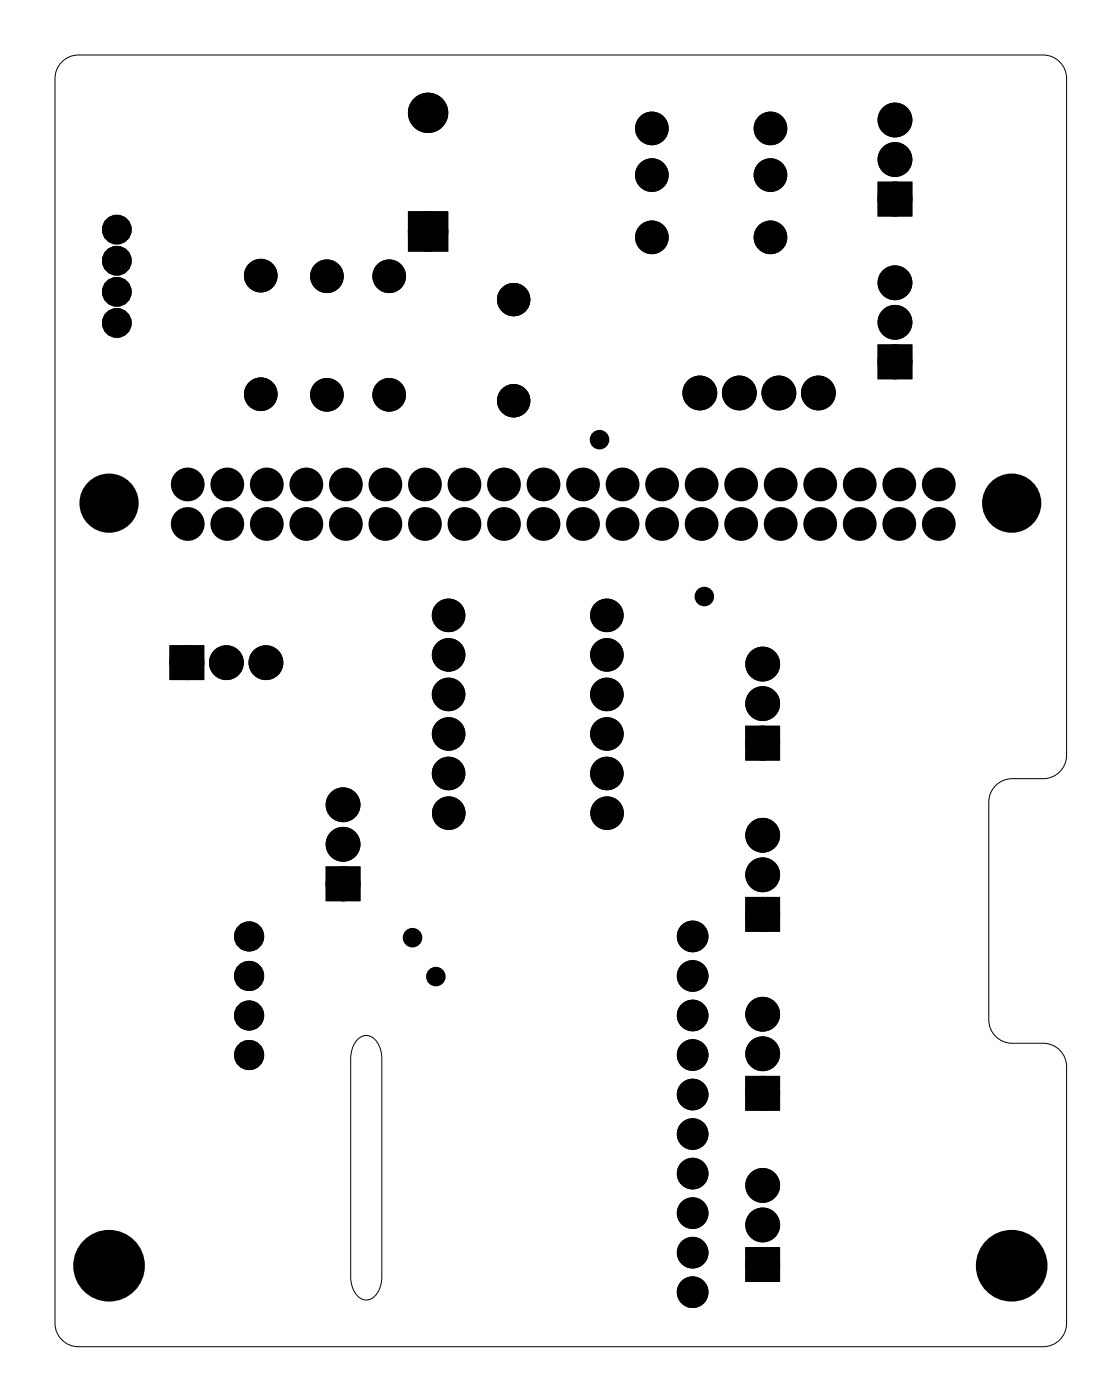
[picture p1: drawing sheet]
<svg xmlns="http://www.w3.org/2000/svg" width="72mm" height="90mm" viewBox="0 0 72 90" stroke-linecap="round" stroke-linejoin="round" font-family="sans-serif">
<path d="M4.2 3.8l.4-.2 .4-.1h62a1.5 1.5 0 0 1 1.5 1.5v43.5a1.5 1.5 0 0 1-1.5 1.5h-2a1.5 1.5 0 0 0-1.5 1.5v14a1.5 1.5 0 0 0 1.5 1.5h2a1.5 1.5 0 0 1 1.5 1.5v16.5a1.5 1.5 0 0 1-1.5 1.5h-62a1.5 1.5 0 0 1-1.5-1.5v-80l.1-.4 .2-.4zM22.9 66.8a.8 .8 0 0 1 .8-.2 .8 .8 0 0 1 .6 .6l.2 .8v14a1.39 1.39 0 0 1-1 1.5 1.27 1.27 0 0 1-1-1.5v-14l.1-.4z" fill="none" stroke="#000" stroke-width=".06"/>
<path d="M26.6 14h1.8v1.8h-1.8zM56.8 12.1h1.4v1.4h-1.4zM56.8 22.5h1.4v1.5h-1.4zM11.3 41.8h1.4v1.5h-1.4zM21.3 56.1h1.5v1.4h-1.5zM48.3 58h1.4v1.5h-1.4zM48.3 47h1.4v1.5h-1.4zM48.3 69.5h1.4v1.5h-1.4zM48.3 80.5h1.4v1.5h-1.4z" fill="#000"/>
<g fill="none" stroke="#000" stroke-width=".76" stroke-linecap="butt">
<path d="M26.6 14h1.8v1.8h-1.8zM56.8 12.1h1.4v1.4h-1.4zM56.8 22.5h1.4v1.5h-1.4zM11.3 41.8h1.4v1.5h-1.4zM21.3 56.1h1.5v1.4h-1.5zM48.3 58h1.4v1.5h-1.4zM48.3 47h1.4v1.5h-1.4zM48.3 69.5h1.4v1.5h-1.4zM48.3 80.5h1.4v1.5h-1.4z"/>
<circle cx="7.5" cy="14.8" r=".57"/>
<circle cx="7.5" cy="18.8" r=".57"/>
<circle cx="7.5" cy="16.8" r=".57"/>
<circle cx="16.8" cy="17.7" r=".7"/>
<circle cx="21" cy="17.8" r=".7"/>
<circle cx="25" cy="17.8" r=".7"/>
<circle cx="27.5" cy="14.9" r=".91"/>
<circle cx="27.5" cy="7.3" r=".91"/>
<circle cx="41.9" cy="8.3" r=".7"/>
<circle cx="41.9" cy="11.3" r=".7"/>
<circle cx="41.9" cy="15.3" r=".7"/>
<circle cx="49.5" cy="8.3" r=".7"/>
<circle cx="49.5" cy="11.3" r=".7"/>
<circle cx="49.5" cy="15.3" r=".7"/>
<circle cx="57.5" cy="18.2" r=".74"/>
<circle cx="57.5" cy="7.7" r=".74"/>
<circle cx="57.5" cy="12.8" r=".74"/>
<circle cx="57.5" cy="10.3" r=".74"/>
<circle cx="7.5" cy="20.8" r=".57"/>
<circle cx="16.8" cy="25.3" r=".7"/>
<circle cx="21" cy="25.4" r=".7"/>
<circle cx="25" cy="25.4" r=".7"/>
<circle cx="45" cy="25.3" r=".74"/>
<circle cx="47.5" cy="25.3" r=".74"/>
<circle cx="50" cy="25.3" r=".74"/>
<circle cx="52.6" cy="25.3" r=".74"/>
<circle cx="57.5" cy="23.3" r=".74"/>
<circle cx="57.5" cy="20.7" r=".74"/>
<circle cx="12" cy="42.6" r=".74"/>
<circle cx="14.5" cy="42.6" r=".74"/>
<circle cx="17.1" cy="42.6" r=".74"/>
<circle cx="22" cy="51.7" r=".74"/>
<circle cx="22" cy="56.8" r=".74"/>
<circle cx="22" cy="54.3" r=".74"/>
<circle cx="49" cy="42.7" r=".74"/>
<circle cx="49" cy="53.7" r=".74"/>
<circle cx="49" cy="58.8" r=".74"/>
<circle cx="49" cy="47.8" r=".74"/>
<circle cx="49" cy="45.2" r=".74"/>
<circle cx="49" cy="56.2" r=".74"/>
<circle cx="49" cy="76.2" r=".74"/>
<circle cx="49" cy="65.2" r=".74"/>
<circle cx="49" cy="70.3" r=".74"/>
<circle cx="49" cy="67.7" r=".74"/>
<circle cx="49" cy="78.7" r=".74"/>
<circle cx="49" cy="81.3" r=".74"/>
</g>
<g fill="#000">
<circle cx="7.5" cy="18.8" r=".57"/>
<circle cx="7.5" cy="16.8" r=".57"/>
<circle cx="7.5" cy="14.8" r=".57"/>
<circle cx="16.8" cy="17.7" r=".7"/>
<circle cx="21" cy="17.8" r=".7"/>
<circle cx="25" cy="17.8" r=".7"/>
<circle cx="27.5" cy="7.3" r=".91"/>
<circle cx="27.5" cy="14.9" r=".91"/>
<circle cx="33" cy="19.3" r=".69"/>
<circle cx="41.9" cy="8.3" r=".7"/>
<circle cx="41.9" cy="15.3" r=".7"/>
<circle cx="41.9" cy="11.3" r=".7"/>
<circle cx="49.5" cy="8.3" r=".7"/>
<circle cx="49.5" cy="15.3" r=".7"/>
<circle cx="49.5" cy="11.3" r=".7"/>
<circle cx="57.5" cy="7.7" r=".74"/>
<circle cx="57.5" cy="18.2" r=".74"/>
<circle cx="57.5" cy="10.3" r=".74"/>
<circle cx="57.5" cy="12.8" r=".74"/>
<circle cx="7" cy="32.3" r="1.58"/>
<circle cx="7.5" cy="20.8" r=".57"/>
<circle cx="12.1" cy="33.7" r=".74"/>
<circle cx="12.1" cy="31.1" r=".74"/>
<circle cx="14.6" cy="33.7" r=".74"/>
<circle cx="14.6" cy="31.1" r=".74"/>
<circle cx="16.8" cy="25.3" r=".7"/>
<circle cx="17.1" cy="33.7" r=".74"/>
<circle cx="17.1" cy="31.1" r=".74"/>
<circle cx="19.7" cy="33.7" r=".74"/>
<circle cx="19.7" cy="31.1" r=".74"/>
<circle cx="21" cy="25.4" r=".7"/>
<circle cx="22.2" cy="33.7" r=".74"/>
<circle cx="22.2" cy="31.1" r=".74"/>
<circle cx="24.8" cy="33.7" r=".74"/>
<circle cx="24.8" cy="31.1" r=".74"/>
<circle cx="25" cy="25.4" r=".7"/>
<circle cx="27.3" cy="33.7" r=".74"/>
<circle cx="27.3" cy="31.1" r=".74"/>
<circle cx="28.8" cy="39.5" r=".72"/>
<circle cx="29.8" cy="33.7" r=".74"/>
<circle cx="29.8" cy="31.1" r=".74"/>
<circle cx="32.4" cy="33.7" r=".74"/>
<circle cx="32.4" cy="31.1" r=".74"/>
<circle cx="33" cy="25.8" r=".69"/>
<circle cx="34.9" cy="33.7" r=".74"/>
<circle cx="34.9" cy="31.1" r=".74"/>
<circle cx="37.5" cy="33.7" r=".74"/>
<circle cx="37.5" cy="31.1" r=".74"/>
<circle cx="38.5" cy="28.3" r=".35"/>
<circle cx="39" cy="39.5" r=".72"/>
<circle cx="40" cy="33.7" r=".74"/>
<circle cx="40" cy="31.1" r=".74"/>
<circle cx="42.5" cy="33.7" r=".74"/>
<circle cx="42.5" cy="31.1" r=".74"/>
<circle cx="45" cy="25.3" r=".74"/>
<circle cx="45.1" cy="33.7" r=".74"/>
<circle cx="45.1" cy="31.1" r=".74"/>
<circle cx="45.3" cy="38.3" r=".35"/>
<circle cx="47.5" cy="25.3" r=".74"/>
<circle cx="47.6" cy="33.7" r=".74"/>
<circle cx="47.6" cy="31.1" r=".74"/>
<circle cx="50" cy="25.3" r=".74"/>
<circle cx="50.2" cy="33.7" r=".74"/>
<circle cx="50.2" cy="31.1" r=".74"/>
<circle cx="52.6" cy="25.3" r=".74"/>
<circle cx="52.7" cy="33.7" r=".74"/>
<circle cx="52.7" cy="31.1" r=".74"/>
<circle cx="55.2" cy="33.7" r=".74"/>
<circle cx="55.2" cy="31.1" r=".74"/>
<circle cx="57.5" cy="23.3" r=".74"/>
<circle cx="57.5" cy="20.7" r=".74"/>
<circle cx="57.8" cy="33.7" r=".74"/>
<circle cx="57.8" cy="31.1" r=".74"/>
<circle cx="60.3" cy="33.7" r=".74"/>
<circle cx="60.3" cy="31.1" r=".74"/>
<circle cx="65" cy="32.3" r="1.58"/>
<circle cx="12" cy="42.6" r=".74"/>
<circle cx="14.5" cy="42.6" r=".74"/>
<circle cx="17.1" cy="42.6" r=".74"/>
<circle cx="22" cy="51.7" r=".74"/>
<circle cx="22" cy="56.8" r=".74"/>
<circle cx="22" cy="54.3" r=".74"/>
<circle cx="28.8" cy="49.7" r=".72"/>
<circle cx="28.8" cy="44.6" r=".72"/>
<circle cx="28.8" cy="42.1" r=".72"/>
<circle cx="28.8" cy="47.2" r=".72"/>
<circle cx="28.8" cy="52.3" r=".72"/>
<circle cx="39" cy="49.7" r=".72"/>
<circle cx="39" cy="44.6" r=".72"/>
<circle cx="39" cy="42.1" r=".72"/>
<circle cx="39" cy="47.2" r=".72"/>
<circle cx="39" cy="52.3" r=".72"/>
<circle cx="49" cy="47.8" r=".74"/>
<circle cx="49" cy="56.2" r=".74"/>
<circle cx="49" cy="45.2" r=".74"/>
<circle cx="49" cy="53.7" r=".74"/>
<circle cx="49" cy="58.8" r=".74"/>
<circle cx="49" cy="42.7" r=".74"/>
<circle cx="16" cy="67.8" r=".63"/>
<circle cx="16" cy="60.2" r=".63"/>
<circle cx="16" cy="62.7" r=".63"/>
<circle cx="16" cy="65.3" r=".63"/>
<circle cx="26.5" cy="60.3" r=".35"/>
<circle cx="28" cy="62.8" r=".35"/>
<circle cx="44.5" cy="62.7" r=".69"/>
<circle cx="44.5" cy="75.4" r=".69"/>
<circle cx="44.5" cy="65.3" r=".69"/>
<circle cx="44.5" cy="67.8" r=".69"/>
<circle cx="44.5" cy="78" r=".69"/>
<circle cx="44.5" cy="72.9" r=".69"/>
<circle cx="44.5" cy="70.3" r=".69"/>
<circle cx="44.5" cy="60.2" r=".69"/>
<circle cx="49" cy="76.2" r=".74"/>
<circle cx="49" cy="67.7" r=".74"/>
<circle cx="49" cy="70.3" r=".74"/>
<circle cx="49" cy="65.2" r=".74"/>
<circle cx="49" cy="78.7" r=".74"/>
<circle cx="7" cy="81.3" r="1.78"/>
<circle cx="44.5" cy="83" r=".69"/>
<circle cx="44.5" cy="80.5" r=".69"/>
<circle cx="49" cy="81.3" r=".74"/>
<circle cx="65" cy="81.3" r="1.78"/>
</g>
<g fill="none" stroke="#000" stroke-width="1.1" stroke-linecap="butt">
<circle cx="7" cy="81.3" r="1.78"/>
<circle cx="65" cy="81.3" r="1.78"/>
</g>
<g fill="none" stroke="#000" stroke-width=".65" stroke-linecap="butt">
<circle cx="7" cy="32.3" r="1.58"/>
<circle cx="65" cy="32.3" r="1.58"/>
</g>
<g fill="none" stroke="#000" stroke-width=".69" stroke-linecap="butt">
<circle cx="12.1" cy="31.1" r=".74"/>
<circle cx="12.1" cy="33.7" r=".74"/>
<circle cx="14.6" cy="31.1" r=".74"/>
<circle cx="14.6" cy="33.7" r=".74"/>
<circle cx="17.1" cy="31.1" r=".74"/>
<circle cx="17.1" cy="33.7" r=".74"/>
<circle cx="19.7" cy="31.1" r=".74"/>
<circle cx="19.7" cy="33.7" r=".74"/>
<circle cx="22.2" cy="31.1" r=".74"/>
<circle cx="22.2" cy="33.7" r=".74"/>
<circle cx="24.8" cy="31.1" r=".74"/>
<circle cx="24.8" cy="33.7" r=".74"/>
<circle cx="27.3" cy="31.1" r=".74"/>
<circle cx="27.3" cy="33.7" r=".74"/>
<circle cx="29.8" cy="31.1" r=".74"/>
<circle cx="29.8" cy="33.7" r=".74"/>
<circle cx="32.4" cy="31.1" r=".74"/>
<circle cx="32.4" cy="33.7" r=".74"/>
<circle cx="34.9" cy="31.1" r=".74"/>
<circle cx="34.9" cy="33.7" r=".74"/>
<circle cx="37.5" cy="31.1" r=".74"/>
<circle cx="37.5" cy="33.7" r=".74"/>
<circle cx="40" cy="31.1" r=".74"/>
<circle cx="40" cy="33.7" r=".74"/>
<circle cx="42.5" cy="31.1" r=".74"/>
<circle cx="42.5" cy="33.7" r=".74"/>
<circle cx="45.1" cy="31.1" r=".74"/>
<circle cx="45.1" cy="33.7" r=".74"/>
<circle cx="47.6" cy="31.1" r=".74"/>
<circle cx="47.6" cy="33.7" r=".74"/>
<circle cx="50.2" cy="31.1" r=".74"/>
<circle cx="50.2" cy="33.7" r=".74"/>
<circle cx="52.7" cy="31.1" r=".74"/>
<circle cx="52.7" cy="33.7" r=".74"/>
<circle cx="55.2" cy="31.1" r=".74"/>
<circle cx="55.2" cy="33.7" r=".74"/>
<circle cx="57.8" cy="31.1" r=".74"/>
<circle cx="57.8" cy="33.7" r=".74"/>
<circle cx="60.3" cy="31.1" r=".74"/>
<circle cx="60.3" cy="33.7" r=".74"/>
</g>
<g fill="none" stroke="#000" stroke-width=".71" stroke-linecap="butt">
<circle cx="28.8" cy="39.5" r=".72"/>
<circle cx="39" cy="39.5" r=".72"/>
<circle cx="28.8" cy="44.6" r=".72"/>
<circle cx="28.8" cy="49.7" r=".72"/>
<circle cx="28.8" cy="42.1" r=".72"/>
<circle cx="28.8" cy="47.2" r=".72"/>
<circle cx="28.8" cy="52.3" r=".72"/>
<circle cx="39" cy="49.7" r=".72"/>
<circle cx="39" cy="44.6" r=".72"/>
<circle cx="39" cy="47.2" r=".72"/>
<circle cx="39" cy="42.1" r=".72"/>
<circle cx="39" cy="52.3" r=".72"/>
</g>
<g fill="none" stroke="#000" stroke-width=".74" stroke-linecap="butt">
<circle cx="33" cy="19.3" r=".69"/>
<circle cx="33" cy="25.8" r=".69"/>
</g>
<g fill="none" stroke="#000" stroke-width=".68" stroke-linecap="butt">
<circle cx="16" cy="65.3" r=".63"/>
<circle cx="16" cy="67.8" r=".63"/>
<circle cx="16" cy="60.2" r=".63"/>
<circle cx="16" cy="62.7" r=".63"/>
</g>
<g fill="none" stroke="#000" stroke-width=".64" stroke-linecap="butt">
<circle cx="44.5" cy="60.2" r=".69"/>
<circle cx="44.5" cy="62.7" r=".69"/>
<circle cx="44.5" cy="78" r=".69"/>
<circle cx="44.5" cy="75.4" r=".69"/>
<circle cx="44.5" cy="65.3" r=".69"/>
<circle cx="44.5" cy="70.3" r=".69"/>
<circle cx="44.5" cy="67.8" r=".69"/>
<circle cx="44.5" cy="72.9" r=".69"/>
<circle cx="44.5" cy="80.5" r=".69"/>
<circle cx="44.5" cy="83" r=".69"/>
</g>
<g fill="none" stroke="#000" stroke-width=".55">
<circle cx="38.5" cy="28.3" r=".35"/>
<circle cx="45.3" cy="38.3" r=".35"/>
<circle cx="26.5" cy="60.3" r=".35"/>
<circle cx="28" cy="62.8" r=".35"/>
</g>
</svg>
